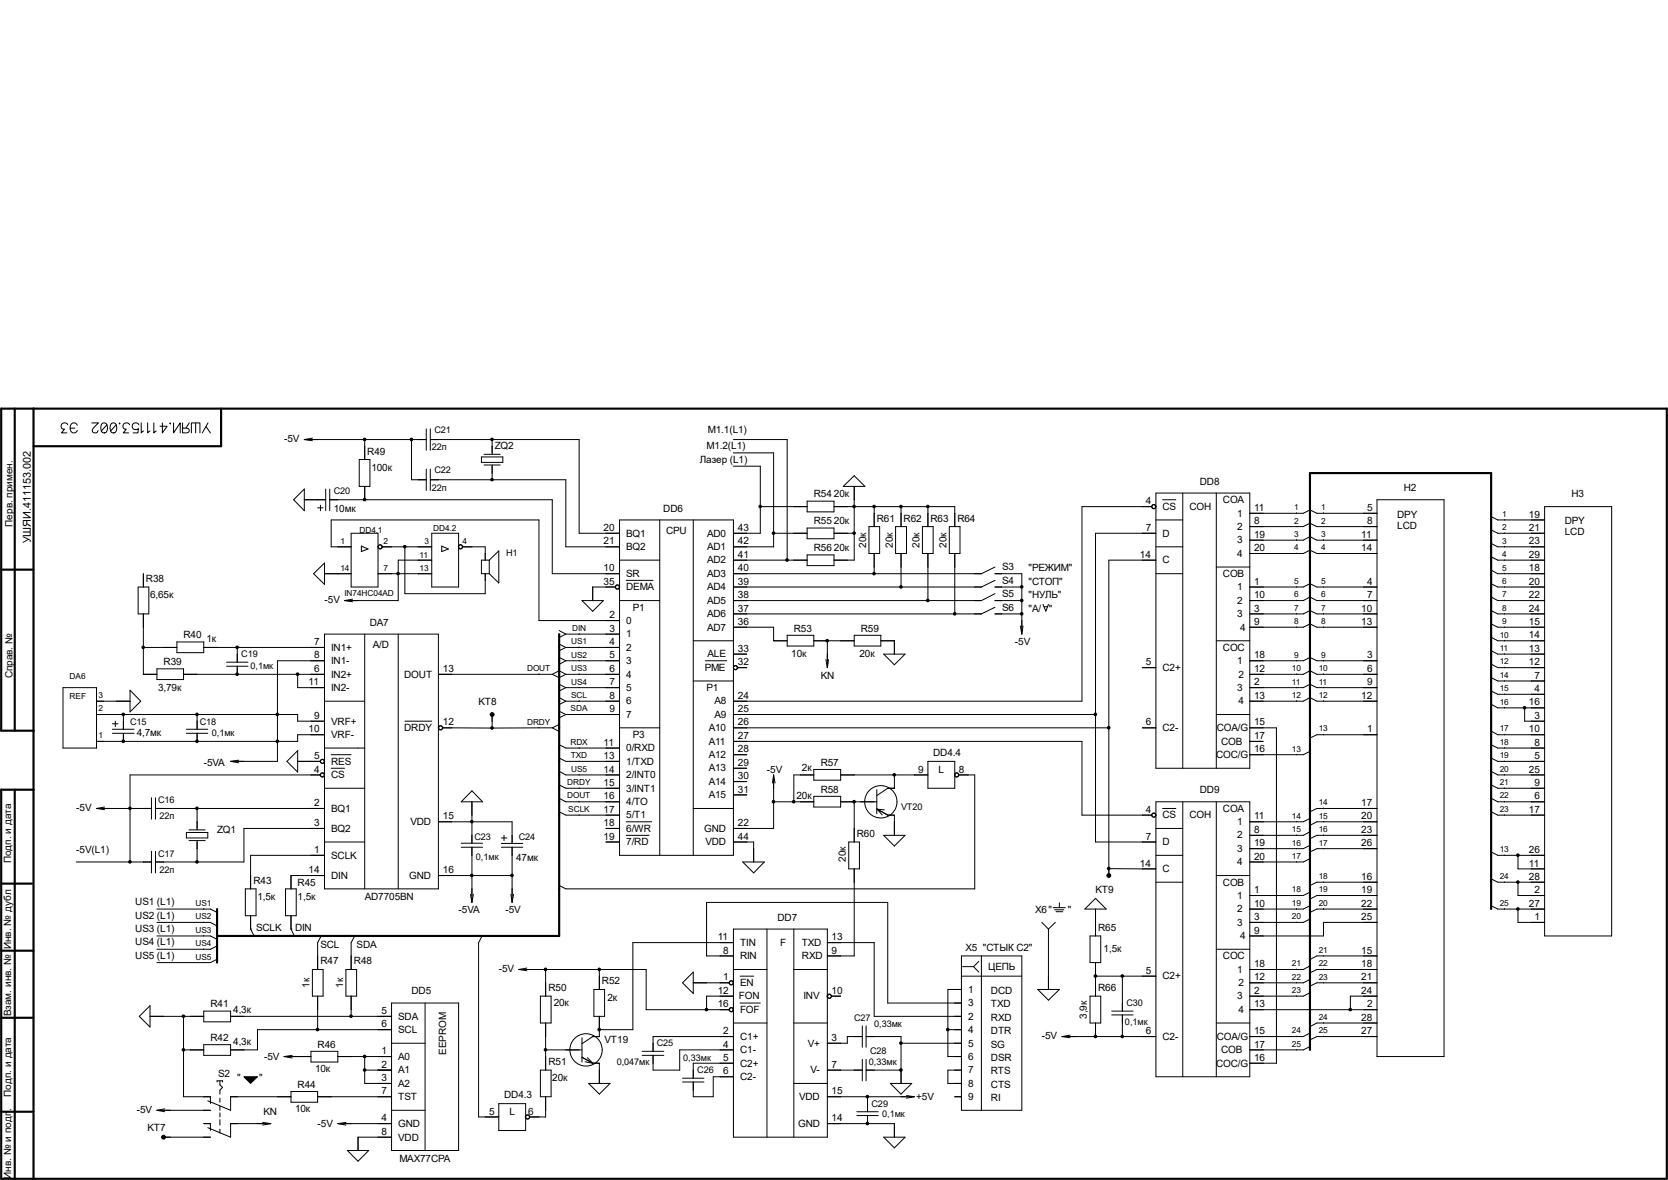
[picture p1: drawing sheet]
<svg xmlns="http://www.w3.org/2000/svg" width="297mm" height="210mm" viewBox="0 0 297 210" stroke-linecap="round" stroke-linejoin="round" font-family="sans-serif">
<defs><g id="words">
<text font-size="1.9" x="5.5" y="96.7" transform="rotate(-90 5.5 96.7)">УШЯИ.411153.002</text>
<g font-size="1.8">
<text x="126.1" y="77.1">M1.1(L1)</text>
<text x="50.6" y="78.7">-5V</text>
<text x="65.4" y="80.9">R49</text>
<text x="66.1" y="83.8">100к</text>
<text x="88.1" y="79.9">ZQ2</text>
<text x="124.6" y="82.3">Лазер (L1)</text>
<text x="125.8" y="79.9">M1.2(L1)</text>
<text x="144.9" y="88.5">R54 20к</text>
<text x="204" y="89.7">4</text>
<text x="213.7" y="86.3">DD8</text>
<text x="217.8" y="89.5">COA</text>
<text x="250" y="87.3">H2</text>
<text x="279.8" y="88.5">H3</text>
<text x="2.2" y="93.7" transform="rotate(-90 2.2 93.7)">Перв. примен.</text>
<text x="59.4" y="91.2">10мк</text>
<text x="107.5" y="94.5">20</text>
<text x="111.5" y="95.5">BQ1</text>
<text x="118.1" y="91.1">DD6</text>
<text x="118.6" y="95.1">CPU</text>
<text x="125.9" y="95.5">AD0</text>
<text x="131.4" y="94.5">43</text>
<text x="144.9" y="93.3">R55 20к</text>
<text x="156.1" y="92.8">R61</text>
<text x="160.9" y="92.8">R62</text>
<text x="165.7" y="92.8">R63</text>
<text x="170.5" y="92.8">R64</text>
<text x="204" y="94.5">7</text>
<text x="207" y="95.5">D</text>
<text x="207" y="90.8">CS</text>
<text x="211.8" y="90.8">COH</text>
<text x="220.3" y="91.9">1</text>
<text x="220.3" y="94.3">2</text>
<text x="223.3" y="90.9">11</text>
<text x="223.3" y="93.3">8</text>
<text x="223.3" y="95.7">19</text>
<text x="242.4" y="95.7">11</text>
<text x="243.4" y="90.9">5</text>
<text x="243.4" y="93.3">8</text>
<text x="248.8" y="92.1">DPY</text>
<text x="248.8" y="94.1">LCD</text>
<text x="272.2" y="92.1">19</text>
<text x="272.2" y="94.5">21</text>
<text x="278.6" y="93.3">DPY</text>
<text x="278.6" y="95.3">LCD</text>
<text x="107.5" y="96.9">21</text>
<text x="107.5" y="101.7">10</text>
<text x="111.5" y="97.9">BQ2</text>
<text x="125.9" y="100.3">AD2</text>
<text x="125.9" y="97.9">AD1</text>
<text x="131.4" y="99.3">41</text>
<text x="131.4" y="96.9">42</text>
<text x="131.4" y="101.7">40</text>
<text x="144.9" y="98.1">R56 20к</text>
<text x="154.2" y="97.5" transform="rotate(-90 154.2 97.5)">20к</text>
<text x="159" y="97.5" transform="rotate(-90 159 97.5)">20к</text>
<text x="163.7" y="97.5" transform="rotate(-90 163.7 97.5)">20к</text>
<text x="168.5" y="97.5" transform="rotate(-90 168.5 97.5)">20к</text>
<text x="178.4" y="101.5">S3</text>
<text x="183.1" y="101.7">&quot;РЕЖИМ&quot;</text>
<text x="203" y="99.3">14</text>
<text x="207" y="100.3">C</text>
<text x="220.3" y="99.1">4</text>
<text x="220.3" y="96.7">3</text>
<text x="223.3" y="98.1">20</text>
<text x="242.4" y="98.1">14</text>
<text x="272.2" y="99.3">29</text>
<text x="272.2" y="96.9">23</text>
<text x="272.2" y="101.7">18</text>
<text x="26" y="103.6">R38</text>
<text x="26.7" y="106.5">6,65к</text>
<text x="57.8" y="107.4">-5V</text>
<text x="107.5" y="104.1">35</text>
<text x="111.5" y="102.7">SR</text>
<text x="111.5" y="105.1">DEMA</text>
<text x="125.9" y="102.7">AD3</text>
<text x="125.9" y="105.1">AD4</text>
<text x="125.9" y="107.4">AD5</text>
<text x="131.4" y="104.1">39</text>
<text x="131.4" y="106.5">38</text>
<text x="178.4" y="103.9">S4</text>
<text x="178.4" y="106.3">S5</text>
<text x="183.1" y="104.1">&quot;СТОП&quot;</text>
<text x="183.1" y="106.5">&quot;НУЛЬ&quot;</text>
<text x="217.8" y="102.7">COB</text>
<text x="220.3" y="107.4">2</text>
<text x="220.3" y="105.1">1</text>
<text x="223.3" y="106.5">10</text>
<text x="223.3" y="104.1">1</text>
<text x="243.4" y="106.5">7</text>
<text x="243.4" y="104.1">4</text>
<text x="272.2" y="106.5">22</text>
<text x="272.2" y="104.1">20</text>
<text x="32.7" y="113.6">R40</text>
<text x="65.8" y="111.3">DA7</text>
<text x="108.5" y="110">2</text>
<text x="108.5" y="112.4">3</text>
<text x="111.5" y="111">0</text>
<text x="111.5" y="113.4">1</text>
<text x="112.7" y="108.7">P1</text>
<text x="125.9" y="109.9">AD6</text>
<text x="125.9" y="112.2">AD7</text>
<text x="131.4" y="108.8">37</text>
<text x="131.4" y="111.2">36</text>
<text x="141.4" y="112.4">R53</text>
<text x="153.3" y="112.4">R59</text>
<text x="178.4" y="108.7">S6</text>
<text x="183.1" y="108.8">&quot;А/</text>
<text x="186.8" y="108.8">&quot;</text>
<text x="220.3" y="109.9">3</text>
<text x="220.8" y="112.2">4</text>
<text x="223.3" y="108.8">3</text>
<text x="223.3" y="111.2">9</text>
<text x="242.4" y="108.8">10</text>
<text x="242.4" y="111.2">13</text>
<text x="272.2" y="113.6">14</text>
<text x="272.2" y="108.8">24</text>
<text x="272.2" y="111.2">15</text>
<text x="29.1" y="118.4">R39</text>
<text x="36.7" y="114.3">1к</text>
<text x="56" y="117.2">8</text>
<text x="56" y="119.6">6</text>
<text x="56" y="114.8">7</text>
<text x="59" y="118.2">IN1-</text>
<text x="59" y="115.8">IN1+</text>
<text x="66.4" y="115.4">A/D</text>
<text x="78.9" y="119.6">13</text>
<text x="108.5" y="114.8">4</text>
<text x="108.5" y="117.2">5</text>
<text x="108.5" y="119.6">6</text>
<text x="111.5" y="115.8">2</text>
<text x="111.5" y="118.2">3</text>
<text x="125.5" y="119.4">PME</text>
<text x="126" y="117">ALE</text>
<text x="131.4" y="116">33</text>
<text x="131.4" y="118.4">32</text>
<text x="140.9" y="117">10к</text>
<text x="153" y="117">20к</text>
<text x="180.7" y="114.8">-5V</text>
<text x="204" y="118.4">5</text>
<text x="207" y="119.4">C2+</text>
<text x="217.8" y="115.8">COC</text>
<text x="220.3" y="118.2">1</text>
<text x="223.3" y="119.6">12</text>
<text x="223.3" y="117.2">18</text>
<text x="243.4" y="119.6">6</text>
<text x="243.4" y="117.2">3</text>
<text x="272.2" y="116">13</text>
<text x="272.2" y="118.4">12</text>
<text x="2.2" y="120.7" transform="rotate(-90 2.2 120.7)">Справ. №</text>
<text x="28.2" y="122.9">3,79к</text>
<text x="54.9" y="122">11</text>
<text x="59" y="123">IN2-</text>
<text x="59" y="120.6">IN2+</text>
<text x="72" y="120.6">DOUT</text>
<text x="85.2" y="125.6">KT8</text>
<text x="108.5" y="124.4">8</text>
<text x="108.5" y="122">7</text>
<text x="111.5" y="125.3">6</text>
<text x="111.5" y="120.6">4</text>
<text x="111.5" y="123">5</text>
<text x="125.8" y="123">P1</text>
<text x="127.2" y="125.3">A8</text>
<text x="131.4" y="124.4">24</text>
<text x="146.1" y="120.8">KN</text>
<text x="220.3" y="123">3</text>
<text x="220.6" y="120.6">2</text>
<text x="220.6" y="125.3">4</text>
<text x="223.3" y="122">2</text>
<text x="223.3" y="124.4">13</text>
<text x="242.4" y="124.4">12</text>
<text x="243.4" y="122">9</text>
<text x="272.2" y="125.6">16</text>
<text x="273.3" y="120.8">7</text>
<text x="273.3" y="123.1">4</text>
<text x="24.3" y="131">4,7мк</text>
<text x="54.9" y="130.3">10</text>
<text x="56" y="127.9">9</text>
<text x="59" y="128.9">VRF+</text>
<text x="59" y="131.3">VRF-</text>
<text x="72" y="130.1">DRDY</text>
<text x="78.9" y="129.1">12</text>
<text x="108.5" y="126.7">9</text>
<text x="111.5" y="127.8">7</text>
<text x="112.7" y="131.3">P3</text>
<text x="126.2" y="130.1">A10</text>
<text x="127.2" y="127.8">A9</text>
<text x="131.4" y="126.7">25</text>
<text x="131.4" y="129.1">26</text>
<text x="131.4" y="131.5">27</text>
<text x="204" y="129.1">6</text>
<text x="207" y="130.1">C2-</text>
<text x="216.7" y="130.1">COA/G</text>
<text x="223.3" y="129.1">15</text>
<text x="223.3" y="131.5">17</text>
<text x="243.4" y="130.3">1</text>
<text x="272.2" y="130.3">10</text>
<text x="273.3" y="127.9">3</text>
<text x="36.3" y="136.3">-5VA</text>
<text x="56" y="135.1">5</text>
<text x="56" y="137.5">4</text>
<text x="59" y="136.1">RES</text>
<text x="107.5" y="137.5">14</text>
<text x="107.5" y="132.7">11</text>
<text x="107.5" y="135.1">13</text>
<text x="111.5" y="133.7">0/RXD</text>
<text x="111.5" y="136.1">1/TXD</text>
<text x="126.2" y="132.5">A11</text>
<text x="126.2" y="134.9">A12</text>
<text x="126.2" y="137.3">A13</text>
<text x="131.4" y="133.9">28</text>
<text x="131.4" y="136.3">29</text>
<text x="136.6" y="137.5">-5V</text>
<text x="142.8" y="137.2">2к</text>
<text x="146.1" y="136.3">R57</text>
<text x="163.5" y="137.5">9</text>
<text x="166.2" y="134.6">DD4.4</text>
<text x="167.1" y="137.5">L</text>
<text x="170.7" y="137.5">8</text>
<text x="216.5" y="134.9">COC/G</text>
<text x="217.4" y="132.5">COB</text>
<text x="223.3" y="133.9">16</text>
<text x="272.2" y="137.5">25</text>
<text x="273.3" y="135.1">5</text>
<text x="273.3" y="132.7">8</text>
<text x="56" y="143.5">2</text>
<text x="59" y="138.5">CS</text>
<text x="107.5" y="139.9">15</text>
<text x="107.5" y="142.3">16</text>
<text x="111.5" y="140.9">3/INT1</text>
<text x="111.5" y="143.3">4/TO</text>
<text x="111.5" y="138.5">2/INT0</text>
<text x="126.2" y="139.7">A14</text>
<text x="126.2" y="142.1">A15</text>
<text x="131.4" y="138.7">30</text>
<text x="131.4" y="141.1">31</text>
<text x="141.8" y="142.3">20к</text>
<text x="146.1" y="141.1">R58</text>
<text x="213.7" y="141.2">DD9</text>
<text x="242.4" y="143.5">17</text>
<text x="273.3" y="142.3">6</text>
<text x="273.3" y="139.9">9</text>
<text x="13.6" y="144.4">-5V</text>
<text x="38.7" y="148.3">ZQ1</text>
<text x="56" y="147">3</text>
<text x="59" y="144.5">BQ1</text>
<text x="59" y="148">BQ2</text>
<text x="73.1" y="146.9">VDD</text>
<text x="78.9" y="145.8">15</text>
<text x="107.5" y="144.7">17</text>
<text x="107.5" y="147">18</text>
<text x="107.5" y="149.4">19</text>
<text x="111.5" y="145.7">5/T1</text>
<text x="111.5" y="148">6/WR</text>
<text x="125.4" y="148">GND</text>
<text x="131.4" y="147">22</text>
<text x="131.4" y="149.4">44</text>
<text x="152.6" y="149">R60</text>
<text x="204" y="149.4">7</text>
<text x="204" y="144.7">4</text>
<text x="207" y="145.7">CS</text>
<text x="211.8" y="145.7">COH</text>
<text x="217.8" y="144.5">COA</text>
<text x="220.3" y="146.9">1</text>
<text x="220.3" y="149.2">2</text>
<text x="223.3" y="145.8">11</text>
<text x="223.3" y="148.3">8</text>
<text x="242.4" y="148.3">23</text>
<text x="242.4" y="145.8">20</text>
<text x="272.2" y="144.7">17</text>
<text x="2" y="153.7" transform="rotate(-90 2 153.7)">Подп. и дата</text>
<text x="13.6" y="151.8">-5V(L1)</text>
<text x="54.9" y="155.4">14</text>
<text x="56" y="151.8">1</text>
<text x="59" y="152.8">SCLK</text>
<text x="78.9" y="155.4">16</text>
<text x="91.9" y="153.2">47мк</text>
<text x="111.5" y="150.5">7/RD</text>
<text x="125.6" y="150.5">VDD</text>
<text x="150.6" y="153.4" transform="rotate(-90 150.6 153.4)">20к</text>
<text x="203" y="154.2">14</text>
<text x="207" y="150.5">D</text>
<text x="207" y="155.2">C</text>
<text x="220.3" y="154">4</text>
<text x="220.3" y="151.6">3</text>
<text x="223.3" y="153">20</text>
<text x="223.3" y="150.6">19</text>
<text x="242.4" y="150.6">26</text>
<text x="272.2" y="154.2">11</text>
<text x="272.2" y="151.8">26</text>
<text x="24.1" y="161.1">US1 (L1)</text>
<text x="45.1" y="157.3">R43</text>
<text x="45.8" y="160.2">1,5к</text>
<text x="53" y="157.8">R45</text>
<text x="53" y="160.2">1,5к</text>
<text x="59" y="156.4">DIN</text>
<text x="64.9" y="160.2">AD7705BN</text>
<text x="72.9" y="156.4">GND</text>
<text x="195.1" y="159">KT9</text>
<text x="217.8" y="157.6">COB</text>
<text x="220.3" y="160">1</text>
<text x="223.3" y="161.4">10</text>
<text x="223.3" y="159">1</text>
<text x="242.4" y="156.6">16</text>
<text x="242.4" y="161.4">22</text>
<text x="242.4" y="159">19</text>
<text x="272.2" y="161.4">27</text>
<text x="272.2" y="156.6">28</text>
<text x="273.3" y="159">2</text>
<text x="24.1" y="163.5">US2 (L1)</text>
<text x="24.1" y="165.9">US3 (L1)</text>
<text x="45.6" y="165.7">SCLK</text>
<text x="52.5" y="165.7">DIN</text>
<text x="81.7" y="162.6">-5VA</text>
<text x="90" y="162.6">-5V</text>
<text x="127.8" y="167.3">11</text>
<text x="138.4" y="163.9">DD7</text>
<text x="148.1" y="167.3">13</text>
<text x="184.3" y="162.6">X6&quot;</text>
<text x="190.1" y="162.6">&quot;</text>
<text x="195.5" y="165.7">R65</text>
<text x="220.3" y="162.4">2</text>
<text x="220.3" y="164.8">3</text>
<text x="220.8" y="167.2">4</text>
<text x="223.3" y="163.7">3</text>
<text x="223.3" y="166.2">9</text>
<text x="242.4" y="163.7">25</text>
<text x="273.3" y="163.7">1</text>
<text x="24.1" y="170.7">US5 (L1)</text>
<text x="24.1" y="168.3">US4 (L1)</text>
<text x="57.1" y="168.8">SCL</text>
<text x="57.1" y="171.6">R47</text>
<text x="63" y="171.6">R48</text>
<text x="63.5" y="168.8">SDA</text>
<text x="88.8" y="173.1">-5V</text>
<text x="128.8" y="169.7">8</text>
<text x="131.8" y="168.4">TIN</text>
<text x="131.8" y="170.7">RIN</text>
<text x="138.9" y="168.4">F</text>
<text x="142.7" y="168.4">TXD</text>
<text x="142.8" y="170.7">RXD</text>
<text x="148.1" y="169.7">9</text>
<text x="171.9" y="169.2">X5 &quot;СТЫК С2&quot;</text>
<text x="176" y="172.6">ЦЕПЬ</text>
<text x="196.5" y="169.5">1,5к</text>
<text x="204" y="173.3">5</text>
<text x="217.8" y="170.7">COC</text>
<text x="220.3" y="173.1">1</text>
<text x="223.3" y="172.1">18</text>
<text x="242.4" y="172.1">18</text>
<text x="242.4" y="169.7">15</text>
<text x="37.5" y="179.3">R41</text>
<text x="55.1" y="175.8" transform="rotate(-90 55.1 175.8)">1к</text>
<text x="61.1" y="175.8" transform="rotate(-90 61.1 175.8)">1к</text>
<text x="73.3" y="176.9">DD5</text>
<text x="97.7" y="176.4">R50</text>
<text x="98.6" y="179">20к</text>
<text x="107.2" y="175.2">R52</text>
<text x="108.2" y="178.1">2к</text>
<text x="127.8" y="176.9">12</text>
<text x="127.8" y="179.3">16</text>
<text x="128.8" y="174.5">1</text>
<text x="131.6" y="177.9">FON</text>
<text x="131.8" y="175.5">EN</text>
<text x="143.1" y="177.9">INV</text>
<text x="148.1" y="176.9">10</text>
<text x="172.4" y="176.7">1</text>
<text x="172.4" y="179.1">3</text>
<text x="176.4" y="176.9">DCD</text>
<text x="176.4" y="179.3">TXD</text>
<text x="195.5" y="176.4">R66</text>
<text x="207" y="174.3">C2+</text>
<text x="220.3" y="177.9">3</text>
<text x="220.6" y="175.5">2</text>
<text x="223.3" y="174.5">12</text>
<text x="223.3" y="176.9">2</text>
<text x="223.3" y="179.3">13</text>
<text x="242.4" y="174.5">21</text>
<text x="242.4" y="176.9">24</text>
<text x="243.4" y="179.3">2</text>
<text x="2" y="180.9" transform="rotate(-90 2 180.9)">Взам. инв. № Инв. № дубл</text>
<text x="37.5" y="185.3">R42</text>
<text x="41.5" y="186">4,3к</text>
<text x="41.5" y="180.2">4,3к</text>
<text x="67.9" y="182.8">6</text>
<text x="67.9" y="180.5">5</text>
<text x="70.9" y="183.9">SCL</text>
<text x="70.9" y="181.5">SDA</text>
<text x="107.7" y="185.7">VT19</text>
<text x="128.8" y="184.1">2</text>
<text x="131.8" y="185.1">C1+</text>
<text x="131.8" y="180.3">FOF</text>
<text x="148.1" y="185.3">3</text>
<text x="172.4" y="181.5">2</text>
<text x="172.4" y="183.9">4</text>
<text x="176.4" y="181.7">RXD</text>
<text x="176.4" y="184.1">DTR</text>
<text x="185.5" y="185">-5V</text>
<text x="193.5" y="181.4" transform="rotate(-90 193.5 181.4)">3,9к</text>
<text x="204" y="184.1">6</text>
<text x="207" y="185.1">C2-</text>
<text x="216.7" y="185.1">COA/G</text>
<text x="220.6" y="180.3">4</text>
<text x="223.3" y="184.1">15</text>
<text x="242.4" y="181.7">28</text>
<text x="242.4" y="184.1">27</text>
<text x="38.9" y="191.7">S2</text>
<text x="47" y="188.6">-5V</text>
<text x="56.1" y="190.8">10к</text>
<text x="56.6" y="186.4">R46</text>
<text x="67.9" y="187.6">1</text>
<text x="67.9" y="190">2</text>
<text x="70.9" y="188.6">A0</text>
<text x="70.9" y="191.1">A1</text>
<text x="79.4" y="187.8" transform="rotate(-90 79.4 187.8)">EEPROM</text>
<text x="97.7" y="189.5">R51</text>
<text x="128.8" y="191.2">6</text>
<text x="128.8" y="186.4">4</text>
<text x="128.8" y="188.8">5</text>
<text x="131.8" y="187.5">C1-</text>
<text x="131.8" y="189.8">C2+</text>
<text x="143.8" y="186.3">V+</text>
<text x="144.3" y="191.1">V-</text>
<text x="148.1" y="190">7</text>
<text x="172.4" y="188.6">6</text>
<text x="172.4" y="191.1">7</text>
<text x="172.4" y="186.3">5</text>
<text x="176.4" y="188.8">DSR</text>
<text x="176.4" y="191.2">RTS</text>
<text x="176.4" y="186.4">SG</text>
<text x="216.5" y="189.8">COC/G</text>
<text x="217.4" y="187.5">COB</text>
<text x="223.3" y="188.8">16</text>
<text x="223.3" y="186.4">17</text>
<text x="2" y="195.2" transform="rotate(-90 2 195.2)">Подп. и дата</text>
<text x="42.2" y="192.4">&quot;</text>
<text x="46.1" y="192.4">&quot;</text>
<text x="52.5" y="197.9">10к</text>
<text x="53" y="193.6">R44</text>
<text x="67.9" y="192.4">3</text>
<text x="67.9" y="194.8">7</text>
<text x="70.9" y="193.4">A2</text>
<text x="70.9" y="195.8">TST</text>
<text x="89.7" y="195.5">DD4.3</text>
<text x="98.3" y="192.4">20к</text>
<text x="131.8" y="192.2">C2-</text>
<text x="142.3" y="195.8">VDD</text>
<text x="148.1" y="194.8">15</text>
<text x="163.2" y="195.7">+5V</text>
<text x="172.4" y="195.8">9</text>
<text x="172.4" y="193.4">8</text>
<text x="176.4" y="196">RI</text>
<text x="176.4" y="193.6">CTS</text>
<text x="24.3" y="198.1">-5V</text>
<text x="26.2" y="201.3">KT7</text>
<text x="46.9" y="198.4">KN</text>
<text x="56.6" y="200.5">-5V</text>
<text x="67.9" y="199.6">4</text>
<text x="67.9" y="202">8</text>
<text x="70.9" y="200.6">GND</text>
<text x="70.9" y="203">VDD</text>
<text x="87.1" y="198.4">5</text>
<text x="90.7" y="198.4">L</text>
<text x="94.1" y="198.5">6</text>
<text x="142.1" y="200.6">GND</text>
<text x="148.1" y="199.6">14</text>
<text x="2" y="209.8" transform="rotate(-90 2 209.8)">Инв. № и подп.</text>
<text x="71.1" y="206.8">MAX77CPA</text>
</g>
<g font-size="1.6">
<text x="77.3" y="77.1">C21</text>
<text x="76.9" y="80.2">22п</text>
<text x="59.4" y="87.8">C20</text>
<text x="76.9" y="87.3">22п</text>
<text x="77.3" y="84.2">C22</text>
<text x="90.1" y="99">H1</text>
<text x="43" y="117">C19</text>
<text x="44.6" y="119.1">0,1мк</text>
<text x="23.2" y="129.1">C15</text>
<text x="35.6" y="129.1">C18</text>
<text x="37.7" y="131">0,1мк</text>
<text x="28.2" y="143">C16</text>
<text x="28.4" y="145.8">22п</text>
<text x="84.5" y="149.4">C23</text>
<text x="92.4" y="149.4">C24</text>
<text x="160.4" y="144.1">VT20</text>
<text x="28.2" y="152.5">C17</text>
<text x="28.4" y="155.4">22п</text>
<text x="84.8" y="153">0,1мк</text>
<text x="200.6" y="179">C30</text>
<text x="152.1" y="181.7">C27</text>
<text x="155.7" y="182.8">0,33мк</text>
<text x="200.3" y="182.4">0,1мк</text>
<text x="109.8" y="189.5">0,047мк</text>
<text x="117" y="186.2">C25</text>
<text x="121.7" y="188.8">0,33мк</text>
<text x="124.2" y="191">C26</text>
<text x="154.7" y="189.5">0,33мк</text>
<text x="154.9" y="187.6">C28</text>
<text x="155.2" y="196.9">C29</text>
<text x="157.1" y="198.8">0,1мк</text>
</g>
<g font-size="1.5">
<text x="64" y="94.8">DD4.1</text>
<text x="77.1" y="94.5">DD4.2</text>
<text x="230.5" y="90.8">1</text>
<text x="230.5" y="95.6">3</text>
<text x="230.5" y="93.2">2</text>
<text x="235.2" y="90.8">1</text>
<text x="235.2" y="95.6">3</text>
<text x="235.2" y="93.2">2</text>
<text x="267.5" y="94.4">2</text>
<text x="267.5" y="92">1</text>
<text x="60.6" y="101.6">14</text>
<text x="60.6" y="96.9">1</text>
<text x="68.3" y="101.6">7</text>
<text x="68.3" y="96.9">2</text>
<text x="74.7" y="101.6">13</text>
<text x="74.7" y="99.3">11</text>
<text x="75.6" y="96.9">3</text>
<text x="82.4" y="96.9">4</text>
<text x="230.5" y="98">4</text>
<text x="235.2" y="98">4</text>
<text x="267.5" y="101.6">5</text>
<text x="267.5" y="96.8">3</text>
<text x="267.5" y="99.1">4</text>
<text x="61.3" y="106">IN74HC04AD</text>
<text x="230.5" y="103.9">5</text>
<text x="230.5" y="106.3">6</text>
<text x="235.2" y="103.9">5</text>
<text x="235.2" y="106.3">6</text>
<text x="267.5" y="103.9">6</text>
<text x="267.5" y="106.3">7</text>
<text x="101.9" y="112.3">DIN</text>
<text x="230.5" y="108.7">7</text>
<text x="230.5" y="111.1">8</text>
<text x="235.2" y="108.7">7</text>
<text x="235.2" y="111.1">8</text>
<text x="267" y="113.5">10</text>
<text x="267.5" y="108.7">8</text>
<text x="267.5" y="111.1">9</text>
<text x="93.9" y="119.5">DOUT</text>
<text x="101.7" y="119.5">US3</text>
<text x="101.7" y="114.7">US1</text>
<text x="101.7" y="117.1">US2</text>
<text x="230" y="119.5">10</text>
<text x="230.5" y="117.1">9</text>
<text x="234.8" y="119.5">10</text>
<text x="235.2" y="117.1">9</text>
<text x="267" y="115.9">11</text>
<text x="267" y="118.2">12</text>
<text x="12.4" y="124.5">REF</text>
<text x="12.4" y="120.9">DA6</text>
<text x="17.5" y="124.3">3</text>
<text x="101.7" y="121.8">US4</text>
<text x="101.7" y="124.2">SCL</text>
<text x="230" y="121.8">11</text>
<text x="230" y="124.2">12</text>
<text x="234.8" y="121.8">11</text>
<text x="234.8" y="124.2">12</text>
<text x="267" y="123">15</text>
<text x="267" y="125.4">16</text>
<text x="267" y="120.6">14</text>
<text x="17.6" y="126.5">2</text>
<text x="17.6" y="131.3">1</text>
<text x="93.9" y="129">DRDY</text>
<text x="101.6" y="126.6">SDA</text>
<text x="234.8" y="130.2">13</text>
<text x="267" y="130.2">17</text>
<text x="101.6" y="132.6">RDX</text>
<text x="101.6" y="135">TXD</text>
<text x="101.7" y="137.4">US5</text>
<text x="230" y="133.8">13</text>
<text x="267" y="137.4">20</text>
<text x="267" y="135">19</text>
<text x="267" y="132.6">18</text>
<text x="101" y="139.7">DRDY</text>
<text x="101" y="142.1">DOUT</text>
<text x="234.8" y="143.3">14</text>
<text x="267" y="139.7">21</text>
<text x="267" y="142.1">22</text>
<text x="101.2" y="144.5">SCLK</text>
<text x="230" y="148.1">15</text>
<text x="230" y="145.7">14</text>
<text x="234.8" y="148.1">16</text>
<text x="234.8" y="145.7">15</text>
<text x="267" y="144.5">23</text>
<text x="230" y="152.9">17</text>
<text x="230" y="150.5">16</text>
<text x="234.8" y="150.5">17</text>
<text x="267" y="151.7">13</text>
<text x="34.8" y="161.2">US1</text>
<text x="230" y="158.8">18</text>
<text x="230" y="161.2">19</text>
<text x="234.8" y="156.5">18</text>
<text x="234.8" y="158.8">19</text>
<text x="234.8" y="161.2">20</text>
<text x="267" y="156.5">24</text>
<text x="267" y="161.2">25</text>
<text x="34.8" y="163.6">US2</text>
<text x="34.8" y="166">US3</text>
<text x="230" y="163.6">20</text>
<text x="34.8" y="170.8">US5</text>
<text x="34.8" y="168.4">US4</text>
<text x="230" y="172">21</text>
<text x="234.8" y="169.6">21</text>
<text x="234.8" y="172">22</text>
<text x="230" y="174.4">22</text>
<text x="230" y="176.7">23</text>
<text x="234.8" y="174.4">23</text>
<text x="230" y="183.9">24</text>
<text x="234.8" y="181.5">24</text>
<text x="234.8" y="183.9">25</text>
<text x="230" y="186.3">25</text>
</g>
</g></defs>
<g fill="#000" stroke="#000" stroke-width=".18">
<path d="M43.4 191.6h2.4l-1.2 1.2z"/>
<circle cx="64.9" cy="78.2" r=".23"/>
<circle cx="73.3" cy="78.2" r=".23"/>
<circle cx="87.6" cy="78.2" r=".23"/>
<circle cx="64.9" cy="88.9" r=".23"/>
<circle cx="72.1" cy="97.3" r=".23"/>
<circle cx="87.6" cy="85.4" r=".23"/>
<circle cx="135.4" cy="90.1" r=".23"/>
<circle cx="137.7" cy="94.9" r=".23"/>
<circle cx="140.1" cy="99.7" r=".23"/>
<circle cx="152.1" cy="94.9" r=".23"/>
<circle cx="152.1" cy="90.1" r=".23"/>
<circle cx="155.6" cy="90.1" r=".23"/>
<circle cx="160.4" cy="90.1" r=".23"/>
<circle cx="165.2" cy="90.1" r=".23"/>
<circle cx="25.5" cy="115.2" r=".23"/>
<circle cx="42.2" cy="120" r=".23"/>
<circle cx="42.2" cy="115.2" r=".23"/>
<circle cx="53" cy="120" r=".23"/>
<circle cx="70.9" cy="102.1" r=".23"/>
<circle cx="147.3" cy="114" r=".23"/>
<circle cx="155.6" cy="102.1" r=".23"/>
<circle cx="160.4" cy="104.5" r=".23"/>
<circle cx="165.2" cy="106.9" r=".23"/>
<circle cx="170" cy="109.2" r=".23"/>
<circle cx="181.9" cy="109.2" r=".23"/>
<circle cx="181.9" cy="104.5" r=".23"/>
<circle cx="181.9" cy="106.9" r=".23"/>
<circle cx="21.9" cy="131.9" r=".23"/>
<circle cx="21.9" cy="127.1" r=".23"/>
<circle cx="35.1" cy="131.9" r=".23"/>
<circle cx="35.1" cy="127.1" r=".23"/>
<circle cx="49.4" cy="127.1" r=".23"/>
<circle cx="49.4" cy="131.9" r=".23"/>
<circle cx="87.6" cy="129.6" r=".23"/>
<circle cx="159.2" cy="137.9" r=".23"/>
<circle cx="195.1" cy="127.1" r=".23"/>
<circle cx="197.4" cy="129.5" r=".23"/>
<circle cx="271.5" cy="126" r=".23"/>
<circle cx="23.1" cy="143.9" r=".23"/>
<circle cx="23.1" cy="153.4" r=".23"/>
<circle cx="35.1" cy="143.9" r=".23"/>
<circle cx="35.1" cy="153.4" r=".23"/>
<circle cx="84" cy="146.2" r=".23"/>
<circle cx="84" cy="155.8" r=".23"/>
<circle cx="91.2" cy="155.8" r=".23"/>
<circle cx="137.7" cy="142.7" r=".23"/>
<circle cx="141.3" cy="142.7" r=".23"/>
<circle cx="152.1" cy="142.7" r=".23"/>
<circle cx="197.4" cy="154.6" r=".23"/>
<circle cx="270.3" cy="157" r=".23"/>
<circle cx="270.3" cy="152.2" r=".23"/>
<circle cx="97.1" cy="172.5" r=".23"/>
<circle cx="106.7" cy="172.5" r=".23"/>
<circle cx="125.8" cy="179.7" r=".23"/>
<circle cx="195.1" cy="173.7" r=".23"/>
<circle cx="199.8" cy="173.7" r=".23"/>
<circle cx="240.4" cy="179.7" r=".23"/>
<circle cx="270.3" cy="161.8" r=".23"/>
<circle cx="32.7" cy="186.8" r=".23"/>
<circle cx="32.7" cy="180.9" r=".23"/>
<circle cx="56.5" cy="183.2" r=".23"/>
<circle cx="62.5" cy="180.9" r=".23"/>
<circle cx="64.9" cy="190.4" r=".23"/>
<circle cx="64.9" cy="188" r=".23"/>
<circle cx="97.1" cy="186.8" r=".23"/>
<circle cx="106.7" cy="183.2" r=".23"/>
<circle cx="154.5" cy="195.2" r=".23"/>
<circle cx="154.5" cy="200" r=".23"/>
<circle cx="160.4" cy="190.4" r=".23"/>
<circle cx="160.4" cy="185.7" r=".23"/>
<circle cx="168.8" cy="183.2" r=".23"/>
<circle cx="195.1" cy="184.5" r=".23"/>
<circle cx="199.8" cy="184.5" r=".23"/>
</g>
<g fill="none" stroke="#000" stroke-width=".18">
<path d="M12.1 75.6a.59 .59 0 0 0-1.1-.2 .59 .59 0 0 0 .5 1l-.5 .6h.9M13.3 76.2h-.8a.67 .67 0 0 0 .4 .8 .67 .67 0 0 0 .9-.4M13.8 75.7a.68 .68 0 0 0-.9-.4 .68 .68 0 0 0-.4 .9M16.3 75.3h1.2l-.8 .8a.53 .53 0 0 0-.1 .9h.5l.3-.1v-.3M18.2 75.4a.58 .58 0 0 1 .9 .2 1.47 1.47 0 0 1-.2 1.4 .58 .58 0 0 1-.9-.3 1.47 1.47 0 0 1 .2-1.3zM19 75.6l-1 1.1M19.9 75.4a.58 .58 0 0 1 .8 .2 1.47 1.47 0 0 1-.2 1.4 .58 .58 0 0 1-.8-.3 1.47 1.47 0 0 1 .2-1.3zM20.7 75.6l-1 1.1M21.2 75.4h.2zM23.1 75.6a.59 .59 0 0 0-1.1-.2 .59 .59 0 0 0 .5 1l-.5 .6h.9M24.7 75.6a.63 .63 0 0 0-.9-.2 .63 .63 0 0 0-.1 .9 .63 .63 0 0 0 .9 0v.7h-.9M25.1 75.3v1.7l.5-.3"/>
<path d="M26.3 75.3v1.7l.4-.3M27.4 75.3v1.7l.4-.3M28.9 75.3v1.7l.9-1.1h-1.3M30.2 75.4h.2zM30.9 75.3v1.7l1.2-1.7v1.7M32.5 75.3v1.7h.8l.3-.1 .1-.4-.2-.2-1-.1M33.7 75.3l-.6 .9M34.1 77v-1.7h1.5v1.7M34.8 75.3v1.7M36.7 75.9l.8 1.1M37 75.3l-1 1.7M54.2 78.2h21.7"/>
<path d="M54.2 78.2l1.4 .2M55.6 78l-1.4 .2M64.9 78.2v3.6M73.3 78.2v7.2h2.6M75.9 76.3v3.8M76.6 78.2h26.5v16.7h7.2M76.6 76.3v3.8M87.6 78.2v2.7M130.6 78.2h9.6v21.5M54.2 88.9h3.8M54.2 87v3.9l-1.9-2zM56.6 90.4h.9"/>
<path d="M57.1 89.9v1M58 87v3.9M58.7 88.9h39.6v13.2h12M58.7 87v3.9M62.5 97.3h-3.5v-4.8h37v17.9h14.3M62.5 94.9h4.8v9.6h-4.8zM64 81.8h1.9v4.8h-1.9zM64.3 97.2l1.2 .5-1.2 .5zM64.9 86.6v2.3M68 97.3h8.9M72.1 97.3v8.4h14.3v-3.6M75.9 83.5v3.8"/>
<path d="M76.6 85.4h24.2v11.9h9.5M76.6 83.5v3.8M76.9 99.7h-6v7.2h-9.6M76.9 94.9h4.8v9.6h-4.8zM78.7 97.2l1.1 .5-1.1 .5zM82.4 97.3h4v2.4M85.7 81.3h3.8v1h-3.8zM86.2 80.9h2.9M86.2 82.8h2.9M87.1 99.7h-1.4v2.4h1.4M87.1 99.7v2.4M87.1 99.7l1.7-1.7v5.8l-1.7-1.7"/>
<path d="M87.6 82.8v2.6M110.3 92.5h20.3v59.7h-20.3zM110.3 99.7h7.2M117.5 92.5v59.7M123.4 92.5v59.7M130.6 80.6h7.2v16.7h-7.2M130.6 99.7h13.1M130.6 83h4.8v11.9h-4.8M135.4 90.2h8.3M137.8 94.9h5.9M143.7 89.2h4.8v1.9h-4.8zM143.7 94h4.8v1.9h-4.8z"/>
<path d="M143.7 98.8h4.8v1.9h-4.8zM148.5 90.2h21.5v3.5M148.5 94.9h3.6M150.2 86.6l1.9-1.9 1.9 1.9zM152.1 86.6v13.1h-3.6M154.7 93.7h1.9v4.8h-1.9zM155.7 90.2v3.5M155.7 98.5v3.6M159.5 93.7h1.9v4.8h-1.9zM160.4 90.2v3.5M160.4 98.5v6M164.3 93.7h1.9v4.8h-1.9z"/>
<path d="M165.2 90.2v3.5M165.2 98.5v8.4M169 93.7h1.9v4.8h-1.9zM170 98.5v10.8M205.1 90.2h-12.4v34.6h-62.1M205.8 97.3h4.8M205.8 94.9h-10.7v55h10.7M205.8 99.7h-8.4v56.1M205.8 92.5h4.8M205.8 87.8h16.7v48.9h-16.7zM207 88.9h2.4M210.6 87.8v48.9"/>
<path d="M216.6 87.8v48.9M222.5 98.5h9.6l1.2-.6 1.2 .6h10.7M222.5 93.7h9.6l1.2-.6 1.2 .6h10.7M222.5 91.4h9.6l1.2-.6 1.2 .6h10.7M222.5 96.1h9.6l1.2-.6 1.2 .6h10.7M230.9 91.3v.1M230.9 93.7h.1M230.9 96.1h.1M230.9 98.5h.1M235.7 91.3v.1M235.7 93.7h.1M235.7 96.1h.1"/>
<path d="M235.7 98.5h.1M245.2 88.9h11.9v99.1h-11.9zM265.5 96.7l1.2 .6h8.3M265.5 99.1l1.2 .6h8.3M265.5 91.9l1.2 .6h8.3M265.5 94.3l1.2 .6h8.3M267.9 92.5h.1M267.9 94.9h.1M267.9 97.2v.1M267.9 99.7h.1M275 90.2h12v76.4h-12zM24.6 104.5h1.9v4.8h-1.9z"/>
<path d="M25.5 102.1v2.4M25.5 109.3v10.7h2.4M25.5 115.2h6M27.9 119h4.8v1.9h-4.8zM31.5 114.3h4.8v1.9h-4.8zM36.3 115.2h21.5M40.3 117.9h3.9M40.3 118.6h3.9M42.2 115.2v2.7M42.2 118.6v1.4M55.8 102.1l2-1.9v3.8zM57.8 102.1h4.7"/>
<path d="M57.8 117.6h-8.4v17.9h-8.3M57.8 112.9h20.3v45.3h-20.3zM61.3 106.9l1.5 .2M62.8 106.6l-1.5 .3M64.9 112.9v45.3M67.3 102.1h9.6M70.9 112.9v45.3M96 119.9v.1M99.6 114.6l1.2 .6M99.6 112.2l1.2 .7M99.6 117l1.2 .6M100.8 115.2l-1.2 .6"/>
<path d="M100.8 112.9l-1.2 .6M100.8 117.6l-1.2 .6M100.8 115.2h9.5M100.8 117.6h9.5M100.8 112.9h9.5M103.1 112.8v.1M103.1 115.1v.1M103.1 117.6h.1M103.1 119.9v.1M103.6 106.9h3.8l-1.9 1.9zM109.6 104.5h-4.1v2.4M110.3 106.9h7.2"/>
<path d="M111.5 103.3h4.8M123.4 114h7.2M125.6 117.6h3.8M130.6 111.6h7.2v2.4h2.4M130.6 116.4h2.4M131.3 118.8h1.7M140.2 113.1h4.7v1.9h-4.7zM144.9 114h7.2M147.1 117.4l.2 1.4M147.3 114v4.8M147.5 117.4l-.2 1.4M152.1 113.1h4.7v1.9h-4.7z"/>
<path d="M156.8 114h2.5v2.4M157.4 116.4h3.8l-1.9 1.9zM177.2 100.9l-2.4 1.2h-44.2M177.2 102.1h4.7v10.8M177.2 103.3l-2.4 1.2h-44.2M177.2 104.5h4.7M177.2 105.7l-2.4 1.2h-44.2M177.2 106.9h4.7M177.2 108.1l-2.4 1.2h-44.2M177.2 109.3h4.7M181.7 111.4l.2 1.5M182.2 111.4l-.3 1.5"/>
<path d="M185.7 107.6l.5 1.2 .5-1.2M185.9 108h.6M203.4 118.8h2.4M205.8 102.1h4.8M216.6 114h5.9M216.6 100.9h5.9M222.5 104.5h9.6l1.2-.6 1.2 .6h10.7M222.5 111.6h9.6l1.2-.6 1.2 .6h10.7M222.5 109.3h9.6l1.2-.6 1.2 .6h10.7M222.5 106.9h9.6l1.2-.6 1.2 .6h10.7M222.5 117.6h9.6l1.2-.6 1.2 .6h10.7M230.9 104.4v.1"/>
<path d="M230.9 106.8v.1M230.9 109.2v.1M230.9 111.6h.1M230.9 117.6h.1M230.9 119.9v.1M235.7 104.4v.1M235.7 106.8v.1M235.7 109.2v.1M235.7 111.6h.1M235.7 117.6h.1M235.7 119.9v.1M265.5 101.5l1.2 .6h8.3"/>
<path d="M265.5 103.9l1.2 .6h8.3M265.5 118.2l1.2 .6h8.3M265.5 113.4l1.2 .6h8.3M265.5 115.8l1.2 .6h8.3M265.5 111l1.2 .6h8.3M265.5 106.3l1.2 .6h8.3M265.5 108.7l1.2 .6h8.3M267.9 102v.1M267.9 104.4v.1M267.9 106.8v.1M267.9 109.2v.1M267.9 111.6h.1"/>
<path d="M267.9 114h.1M267.9 116.4h.1M267.9 118.7v.1M11.2 122.4h6v10.7h-6zM17.2 124.8h6M17.2 127.2h35.8v1.2h4.8M20 129.8h3.9M20 130.5h3.9M20 128.8h1M20.5 128.4v.9M22 127.2v2.6M22 130.5v1.5"/>
<path d="M23.2 122.9l1.9 1.9-1.9 1.9zM32.7 120h25.1M33.2 129.8h3.8M33.2 130.5h3.8M35.1 127.2v2.6M35.1 130.5v1.5M41.1 135.5l1.4 .3M42.5 135.3l-1.4 .2M51.1 135.5l1.9-1.9v3.8zM53 120v2.4h4.8M53 135.5h4.1M57.1 137.9h-33.9v15.5"/>
<path d="M57.8 133.1h7.1M57.8 130.8h-4.8v1.2h-35.8M57.8 124.8h7.1M59 134.3h3.5M59 136.7h2.3M72.1 128.4h4.8M78.1 120h20.2M78.8 129.5l8.8 .1M87.6 127.2v2.4M96 129.5h.1M96 129.5h2.3M96 129.5l-8.4 .1"/>
<path d="M98.3 129.5l1.3 .7M98.3 120l1.3-.6 1.2 .6M98.3 120l1.3 .6 1.2-.6M99.6 139.7l1.2 .6h9.5M99.6 137.3l1.2 .6h9.5M99.6 132.5l1.2 .6h9.5M99.6 128.9l-1.3 .6M99.6 126.6l1.2 .6M99.6 121.8l1.2 .6M99.6 124.2l1.2 .6M99.6 134.9l1.2 .6h9.5M100.8 127.2l-1.2 .6"/>
<path d="M100.8 122.4l-1.2 .6M100.8 124.8h9.5M100.8 124.8l-1.2 .6M100.8 127.2h9.5M100.8 120h9.5M100.8 122.4h9.5M103.1 122.3v.1M103.1 124.7v.1M103.1 127.1v.1M103.1 133.1h.1M103.1 135.5h.1M103.1 137.8v.1"/>
<path d="M110.3 129.5h7.2M123.4 121.2h7.2M130.6 132h62.1v13.1h12.4M130.6 127.2h64.5M130.6 129.5h66.8M130.6 134.3h2.4M130.6 136.7h2.4M130.6 139.1h2.4M137.8 137.9v9.5h-7.2M137.8 137.9l-.3 1.5M137.8 137.9l.2 1.5M144.9 137.9h-3.5v4.8"/>
<path d="M144.9 136.9h4.8v2h-4.8zM149.7 137.9h15.5M159.3 137.9v2.4h-1.2l-2 1.3M165.2 135.5h4.8v4.8h-4.8zM170.7 137.9h2.9v20.3h-72.8l-1.2-.6M203.4 129.5h2.4M216.6 127.2h5.9M222.5 122.4h9.6l1.2-.6 1.2 .6h10.7M222.5 120h9.6l1.2-.6 1.2 .6h10.7M222.5 124.8h9.6l1.2-.6 1.2 .6h10.7M222.5 129.5h4.8v59.7h-4.8M222.5 132h2.4"/>
<path d="M230.9 122.3v.1M230.9 124.7v.1M230.9 134.3h.1M233.3 133.7l-1.2 .6h-9.6M235.7 122.3v.1M235.7 124.7v.1M235.7 130.7v.1M245.2 130.8h-10.7l-1.2 .6M265.5 137.3l1.2 .6h8.3M265.5 139.7l1.2 .6h8.3M265.5 132.5l1.2 .6h8.3M265.5 130.1l1.2 .7h8.3"/>
<path d="M265.5 125.3l1.2 .7h8.3M265.5 123l1.2 .6h8.3M265.5 134.9l1.2 .6h8.3M265.5 120.6l1.2 .6h8.3M267.9 121.2h.1M267.9 123.5v.1M267.9 125.9v.1M267.9 130.7v.1M267.9 133.1h.1M267.9 135.5h.1M267.9 137.8v.1M271.5 126v2.4h3.5"/>
<path d="M.2 140.5h5.8M13.6 153.4h13.4M17.2 143.9h9.8M17.2 143.9l1.4 .2M18.6 143.6l-1.4 .3M27 142v3.8M27 151.5v3.9M27.7 143.9h30.1M27.7 142v3.8M27.7 151.5v3.9M33.2 148.2h3.8v.9h-3.8zM33.7 147.7h2.8"/>
<path d="M33.7 149.6h2.8M35.1 143.9v3.8M35.1 149.6v3.8M43.7 158.2h1.9v4.8h-1.9zM50.8 158.2h1.9v4.8h-1.9zM57.8 152.2h-13.2v6M57.8 140.3h7.1M57.8 147.4h-14.4v6h-15.7M57.8 155.8h-6v2.4M57.8 149.9h7.1M78.1 146.3h13.1v3.8M78.1 155.8h13.1"/>
<path d="M82.1 150.8h3.8M82.1 150.1h3.8M83.8 159.2l.2 1.4M84 142.7v7.4M84 150.8v9.8M84 140.8l1.9 1.9h-3.8zM84.3 159.2l-.3 1.4M89.3 149.1h1M89.3 150.1h3.8M89.3 150.8h3.8M89.7 148.7v.9M91 159.2l.2 1.4"/>
<path d="M91.2 150.8v9.8M91.4 159.2l-.2 1.4M99.6 144.5l1.2 .6h9.5M99.6 142.1l1.2 .6h9.5M103.1 140.3h.1M103.1 142.6v.1M103.1 145v.1M107.9 147.4h2.4M107.9 149.9h2.4M111.5 148.7h4.1M111.5 146.3h4.5M123.4 143.9h7.2"/>
<path d="M130.6 149.9h3.6v3.5M130.6 141.5h2.4M132.2 153.4h3.9l-1.9 2zM137.8 142.7h7.1M144.9 141.7h4.8v1.9h-4.8zM149.7 142.7h6.4M151.1 149.9h1.9v4.7h-1.9zM152.1 154.6v15.5h-4.8M152.1 142.7v7.2M156.1 140.5v4.3M157.4 148.7h3.8l-1.9 1.9zM157.5 144.1l-1.3-.1 .9 1"/>
<path d="M158.1 145.1l-2-1.1 2 1.1h1.2v3.6M195.1 159.9l1.9 1.9h-3.8zM197.4 154.6h8.4M205.8 142.7h16.7v48.9h-16.7zM205.8 157h4.8M205.8 152.2h4.8M205.8 147.4h4.8M207 143.9h2.4M210.6 142.7v48.9M216.6 155.8h5.9M216.6 142.7v48.9M230.9 146.2v.1"/>
<path d="M230.9 148.6v.1M230.9 151h.1M230.9 153.4h.1M230.9 159.3v.1M233.3 152.8l-1.2 .6h-9.6M233.3 158.8l-1.2 .6h-9.6M233.3 150.5l-1.2 .5h-9.6M233.3 148l-1.2 .7h-9.6M233.3 145.7l-1.2 .6h-9.6M235.7 143.8v.1M235.7 146.2v.1M235.7 148.6v.1"/>
<path d="M235.7 151h.1M235.7 157h.1M235.7 159.3v.1M245.2 159.4h-10.7l-1.2 .6M245.2 151h-10.7l-1.2 .6M245.2 148.7h-10.7l-1.2 .6M245.2 143.9h-10.7l-1.2 .6M245.2 157h-10.7l-1.2 .6M245.2 146.3h-10.7l-1.2 .6M265.5 156.4l1.2 .6h8.3M265.5 151.6l1.2 .6h8.3M265.5 144.5l1.2 .6h8.3"/>
<path d="M265.5 142.1l1.2 .6h8.3M267.9 140.3h.1M267.9 142.6v.1M267.9 145v.1M267.9 152.2h.1M267.9 157h.1M270.3 152.2v2.4h4.7M270.3 157v2.4h4.7M26.7 179v3.8l-1.9-1.9zM27.9 166.6h9.6l1.2 .6M27.9 164.2h9.6l1.2 .6M27.9 161.8h9.6l1.2 .6"/>
<path d="M36.3 161.7v.1M36.3 164.1v.1M36.3 166.5v.1M36.3 168.9v.1M36.3 171.3h.1M36.3 180h4.8v1.9h-4.8zM38.7 168.4l-1.2 .6h-9.6M38.7 170.7l-1.2 .6h-9.6M44.6 165.4h.1M44.6 165.4l.7 1.2M44.6 163v2.4M51.8 165.4h.1"/>
<path d="M51.8 165.4l.6 1.2M51.8 163v2.4M55.6 172.6h1.9v4.7h-1.9zM56.6 177.3v6M57.2 166.6l-.6 1.2v4.8M61.6 172.6h1.9v4.7h-1.9zM62.5 177.3v3.6M63.2 166.6l-.7 1.2v4.8M69.7 178.5h12v26.3h-12zM75.7 178.5v26.3M85.9 166.6l-.7 1.2v31h3.6M92.4 172.6h22.7v7.1h14.8"/>
<path d="M92.4 172.6l1.4 .2M93.8 172.3l-1.4 .3M96.2 177.3h1.9v4.8h-1.9zM97.2 172.6v4.7M105.7 176.1h2v4.8h-2zM106.7 172.6v3.5M123.4 173v3.8l-1.9-1.9zM123.4 174.9h6.5M130.6 172.6h6M130.6 165.4h16.7v37h-16.7zM130.6 167.8h-17.9v15.5h-6M130.6 177.3h-4.8v2.4"/>
<path d="M130.6 170.1h-4.8v-9.5h32.3v17.9h13.1M131.8 173.7h2.4M131.8 178.5h3.6M136.6 165.4v37M141.4 172.6h5.9M141.4 165.4v37M147.3 167.8h8.4v13.1h15.5M148 177.3h1.7M171.2 176.1h-2.4v11.9h2.4M171.2 170.1h10.7v27.5h-10.7zM171.2 173.7h10.7M171.4 172h2"/>
<path d="M173.4 172l.9 1M174.3 171.1l-.9 .9M174.8 170.1v27.5M184.8 176.1h3.8l-1.9 1.9zM185.5 164.2l1.2 1.2M186.7 165.4v10.7M187.5 161.5h2.2M187.8 161.9h1.6M187.9 164.2l-1.2 1.2M188 162.3h1.2M188.6 160.7v.7M194.1 166.6h1.9v4.7h-1.9z"/>
<path d="M194.1 177.3h1.9v4.8h-1.9zM195.1 161.8v4.8M195.1 171.3v6M195.1 173.7h10.7M198 180h3.8M199.9 173.7v6.3M216.6 169h5.9M222.5 179.7h22.7M230.9 161.7v.1M230.9 164.1v.1M230.9 172.5v.1M230.9 174.9h.1"/>
<path d="M230.9 177.2v.1M233.3 163.6l-1.2 .6h-9.6M233.3 161.2l-1.2 .6h-9.6M233.3 171.9l-1.2 .7h-9.6M233.3 176.7l-1.2 .6h-9.6M233.3 174.3l-1.2 .6h-9.6M235.7 161.7v.1M235.7 170.1h.1M235.7 172.5v.1M235.7 174.9h.1M245.2 164.2h-9.5v2.4h-13.2M245.2 161.8h-10.7l-1.2 .6"/>
<path d="M245.2 172.6h-10.7l-1.2 .5M245.2 170.1h-10.7l-1.2 .7M245.2 177.3h-4.7v2.4M245.2 174.9h-10.7l-1.2 .6M265.5 161.2l1.2 .6h8.3M267.9 161.7v.1M270.3 161.8v2.4h4.7M26.7 180.9h9.6M27.9 197.6h9.6M27.9 197.6l1.4 .3M29.3 197.4l-1.4 .2M32.7 186.9h3.6"/>
<path d="M32.7 180.9v14.3h4.8v1.2M36.3 185.9h4.8v1.9h-4.8zM36.3 200h1.2v1.2M38.7 192.6v-.2h.9v.2M39.2 192.4v.7l.4 .4-.4 .5v.7M39.2 195.5v.7M39.2 196.9v.7M39.2 198.1v.7M39.2 199.3v.9M41.1 180.9h28.6M46.8 199.8l1.4 .2M48.2 200h-7.1v2.4l-4.1-1.7"/>
<path d="M48.2 200l-1.4 .2M50.6 188h4.8M50.6 188l1.4 .3M51.8 195.2h-10.7v2.4l-4.1-1.7M51.8 194.3h4.8v1.9h-4.8zM52 187.8l-1.4 .2M55.4 187.1h4.8v1.9h-4.8zM56.6 195.2h13.1M60.2 188h9.5M60.2 200h9.5M60.2 200l1.4 .2M61.6 199.8l-1.4 .2"/>
<path d="M64.9 188v4.8h4.8M64.9 190.5h4.8M69.7 183.3h-23.9v3.6h-4.7M69.7 185.7h6M69.7 197.6h6M88.8 196.4h4.8v4.8h-4.8zM96.2 190.5h1.9v4.7h-1.9zM97.2 186.9h6.4M97.2 195.2v3.6h-2.9M97.2 182.1v8.4M103.6 184.7v4.3M104.2 189l1.3 .2"/>
<path d="M104.6 188.3l.9 .9M104.8 192.8h3.8l-1.9 1.9zM105.5 189.2h1.2v3.6M105.5 189.2l-1.9-1 2 1M106.7 180.9v3.6h-1.2l-1.9 1.3M114.3 187.8h3.9M114.3 187.1h3.9M121.5 191.9h3.8M121.5 192.6h3.8M130.6 186.9h-9.6v3.6h-4.7v-2.7M130.6 184.5h-14.3v2.6M130.6 189.2h-7.2v2.7"/>
<path d="M130.6 191.6h-3.6v3.6h-3.6v-2.6M130.6 182.1h6M141.4 192.8h5.9M141.4 182.1h5.9M147.3 195.2h15.5M147.3 190.5h6.2M147.3 200h12v2.4M152.6 197.9h3.8M152.6 198.5h3.8M153.5 184.5h-2.6v1.2h-3.6M153.5 182.6v3.8M153.5 188.6v3.8"/>
<path d="M154.2 184.5h6.2v8.3M154.2 190.5h6.2M154.2 182.6v3.8M154.2 188.6v3.8M154.5 195.2v2.7M154.5 198.5v1.5M158.5 192.8h3.8l-1.9 1.9zM160.4 185.7h10.8M161.4 195l1.4 .2M162.8 195.2l-1.4 .3M168.8 183.3h2.4M170 195.2h1.2"/>
<path d="M171.2 190.5h-2.4v2.3h2.4M189.1 184.5h16.7M189.1 184.5l1.4 .2M190.5 184.2l-1.4 .3M195.1 182.1v2.4M198 180.6h3.8M199.9 180.6v3.9M216.6 182.1h5.9M230.9 184.4v.1M230.9 186.8v.1M233.3 186.3l-1.2 .6h-9.6M233.3 183.9l-1.2 .6h-9.6"/>
<path d="M235.7 182v.1M235.7 184.4v.1M245.2 184.5h-10.7l-1.2 .6M245.2 182.1h-10.7l-1.2 .6M29.1 202.4h8.4M39.2 201v.7M61.8 204.8h3.9l-1.9 1.9zM69.7 202.4h-5.9v2.4M157.4 202.4h3.8l-1.9 1.9z"/>
<circle cx="67.7" cy="97.3" r=".38"/>
<circle cx="67.7" cy="97.3" r=".34"/>
<circle cx="82" cy="97.3" r=".38"/>
<circle cx="82" cy="97.3" r=".34"/>
<circle cx="205.4" cy="90.2" r=".38"/>
<circle cx="205.4" cy="90.2" r=".34"/>
<circle cx="109.9" cy="104.5" r=".38"/>
<circle cx="109.9" cy="104.5" r=".34"/>
<circle cx="130.9" cy="118.8" r=".34"/>
<circle cx="131" cy="118.8" r=".38"/>
<circle cx="57.4" cy="137.9" r=".38"/>
<circle cx="57.4" cy="135.5" r=".38"/>
<circle cx="57.4" cy="135.5" r=".34"/>
<circle cx="57.4" cy="137.9" r=".34"/>
<circle cx="78.4" cy="129.5" r=".38"/>
<circle cx="78.4" cy="129.5" r=".34"/>
<circle cx="87.6" cy="127.2" r=".25"/>
<circle cx="87.6" cy="127.2" r=".34"/>
<circle cx="87.6" cy="127.2" r=".13"/>
<circle cx="170.3" cy="137.9" r=".38"/>
<circle cx="170.3" cy="137.9" r=".34"/>
<circle cx="156.8" cy="142.7" r="2.88"/>
<circle cx="197.4" cy="155.8" r=".25"/>
<circle cx="197.4" cy="155.8" r=".34"/>
<circle cx="197.4" cy="155.8" r=".13"/>
<circle cx="205.4" cy="145.1" r=".38"/>
<circle cx="205.4" cy="145.1" r=".34"/>
<circle cx="130.2" cy="179.7" r=".38"/>
<circle cx="130.2" cy="174.9" r=".38"/>
<circle cx="130.2" cy="174.9" r=".34"/>
<circle cx="130.2" cy="179.7" r=".34"/>
<circle cx="147.7" cy="177.3" r=".38"/>
<circle cx="147.7" cy="177.3" r=".34"/>
<circle cx="93.9" cy="198.8" r=".38"/>
<circle cx="93.9" cy="198.8" r=".34"/>
<circle cx="104.4" cy="186.9" r="2.88"/>
<circle cx="29.1" cy="202.4" r=".25"/>
<circle cx="29.1" cy="202.4" r=".34"/>
<circle cx="29.1" cy="202.4" r=".13"/>
</g>
<g fill="none" stroke="#000" stroke-width=".38">
<path d="M2.6 72.7v57.3M6 72.7v137.1M39.4 72.7v6.7h-33.4M.2 101.4h5.8M99.6 112.9v53.7h-60.9M6 130h-5.8v-57.3h296.6v137.1h-296.6v-69.3h5.8M.2 157.3h5.5M2.6 140.5v69.3M.2 169.2h5.8M38.7 161.8v9.5M265.5 161.8v-77.6h-32.2v102.7M.2 197.9h5.8"/>
<path d="M.2 181.1h5.8"/>
</g>
<use href="#words"/>
</svg>
